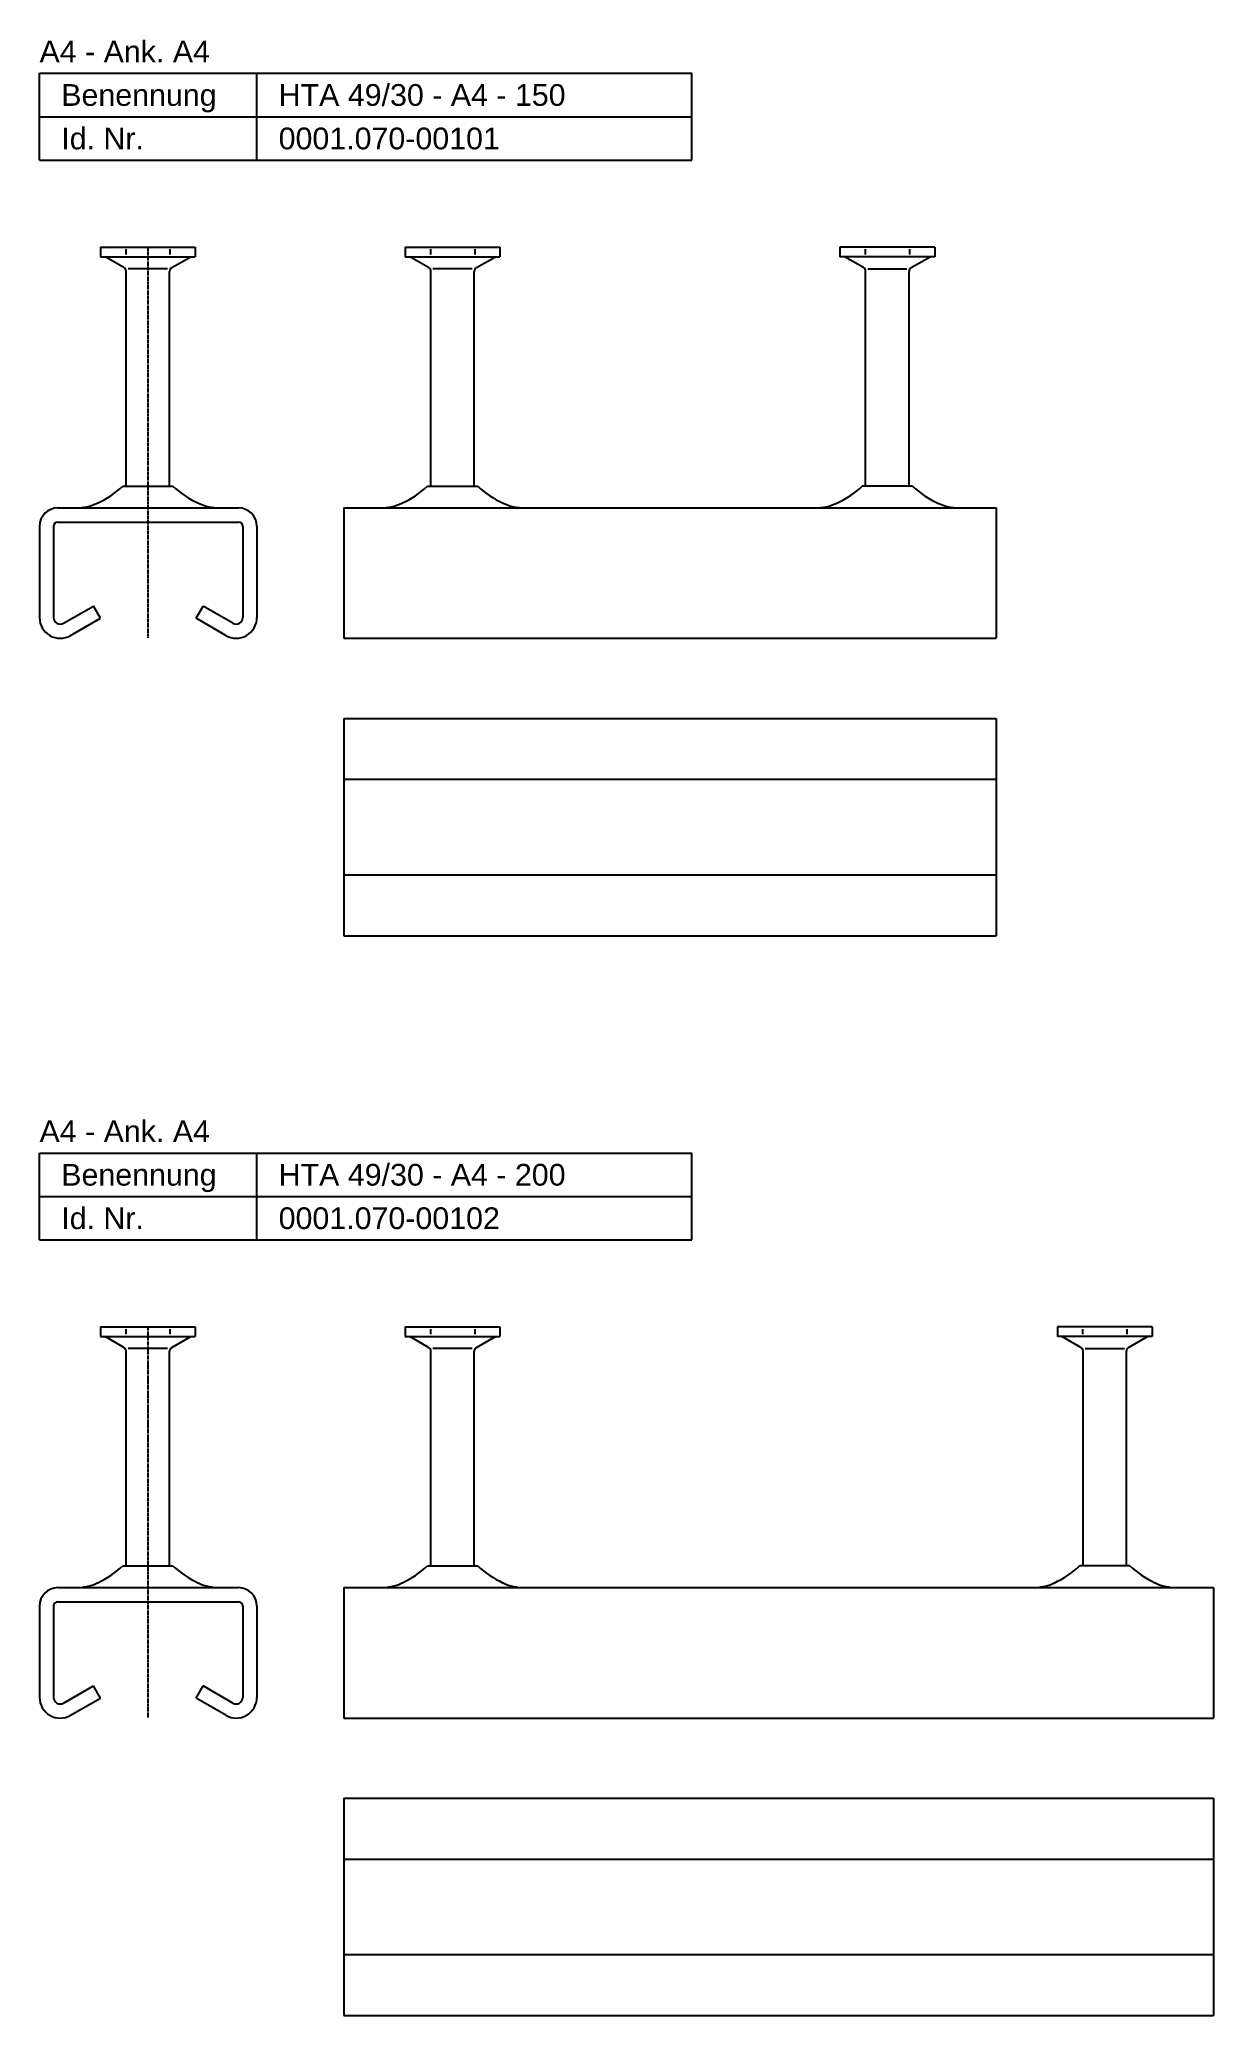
# Model space of a CAD drawing. Header units: millimetres. Extents: x -466 to 5678, y -7065 to 2232.
# Drawn here: x -464.7 to -194.7, y -2130 to -1675.4 of the extents above; entities that cross this region are included whole.
import ezdxf

# ---------------------------------------------------------------- set-up
doc = ezdxf.new("R2010")
doc.units = ezdxf.units.MM
doc.linetypes.add('MITTE2', pattern=[1.125, 0.75, -0.125, 0.125, -0.125])
doc.layers.add('HALFEN', color=2, linetype='CONTINUOUS')
doc.styles.add('ARIAL50', font='ARIAL.TTF', dxfattribs={"height": 5})

msp = doc.modelspace()

# ---------------------------------------------------------------- linework, layer by layer
at = {"layer": 'HALFEN'}
for p, q in [((-464.75, -1703.16), (-464.75, -1683.16)), ((-464.75, -1683.16), (-314.75, -1683.16)), ((-414.75, -1703.16), (-414.75, -1683.16)), ((-314.75, -1703.16), (-314.75, -1683.16)), ((-464.75, -1693.16), (-314.75, -1693.16)), ((-464.75, -1703.16), (-314.75, -1703.16)), ((-450.74, -1723.16), (-428.92, -1723.16)), ((-450.74, -1723.16), (-450.74, -1725.36)), ((-450.74, -1725.36), (-428.92, -1725.36)), ((-445.33, -1727.87), (-449.68, -1725.36)), ((-444.93, -1723.66), (-444.93, -1724.86)), ((-434.74, -1723.66), (-434.74, -1724.86)), ((-434.33, -1727.87), (-429.98, -1725.36)), ((-428.92, -1723.16), (-428.92, -1725.36)), ((-380.65, -1723.16), (-358.84, -1723.16)), ((-380.65, -1723.16), (-380.65, -1725.36)), ((-380.65, -1725.36), (-358.84, -1725.36)), ((-375.25, -1727.87), (-379.59, -1725.36)), ((-374.84, -1723.66), (-374.84, -1724.86)), ((-364.65, -1723.66), (-364.65, -1724.86)), ((-364.25, -1727.87), (-359.9, -1725.36)), ((-358.84, -1723.16), (-358.84, -1725.36)), ((-258.84, -1723.16), (-280.65, -1723.16)), ((-280.65, -1723.16), (-280.65, -1725.36)), ((-258.84, -1725.36), (-280.65, -1725.36)), ((-275.25, -1727.87), (-279.59, -1725.36)), ((-274.84, -1723.66), (-274.84, -1724.86)), ((-264.65, -1723.66), (-264.65, -1724.86)), ((-264.25, -1727.87), (-259.9, -1725.36)), ((-258.84, -1723.16), (-258.84, -1725.36)), ((-444.83, -1778.16), (-444.83, -1728.74)), ((-435.33, -1728.16), (-444.34, -1728.16)), ((-434.83, -1778.16), (-434.83, -1728.74)), ((-374.75, -1778.16), (-374.75, -1728.74)), ((-365.24, -1728.16), (-374.25, -1728.16)), ((-364.75, -1778.16), (-364.75, -1728.74)), ((-274.75, -1778.16), (-274.75, -1728.74)), ((-274.25, -1728.16), (-265.24, -1728.16)), ((-264.75, -1778.16), (-264.75, -1728.74)), ((-445.61, -1778.16), (-434.06, -1778.16)), ((-375.52, -1778.16), (-363.97, -1778.16)), ((-263.97, -1778.16), (-275.52, -1778.16)), ((-460.5, -1783.16), (-419, -1783.16)), ((-460.5, -1786.41), (-419, -1786.41)), ((-394.75, -1783.16), (-244.75, -1783.16)), ((-394.75, -1783.16), (-394.75, -1813.16)), ((-244.75, -1783.16), (-244.75, -1808.41)), ((-464.75, -1787.41), (-464.75, -1808.41)), ((-461.5, -1787.41), (-461.5, -1808.41)), ((-418, -1787.41), (-418, -1808.41)), ((-414.75, -1787.41), (-414.75, -1808.41)), ((-459.25, -1809.71), (-452.37, -1805.74)), ((-457.62, -1812.53), (-450.75, -1808.56)), ((-450.75, -1808.56), (-452.37, -1805.74)), ((-428.75, -1808.56), (-427.12, -1805.74)), ((-421.87, -1812.53), (-428.75, -1808.56)), ((-420.25, -1809.71), (-427.12, -1805.74)), ((-244.75, -1808.41), (-244.75, -1813.16)), ((-394.75, -1813.16), (-244.75, -1813.16)), ((-394.75, -1831.59), (-244.75, -1831.59)), ((-394.75, -1831.59), (-394.75, -1881.59)), ((-244.75, -1831.59), (-244.75, -1881.59)), ((-394.75, -1845.59), (-244.75, -1845.59)), ((-394.75, -1867.59), (-244.75, -1867.59)), ((-394.75, -1881.59), (-244.75, -1881.59)), ((-464.75, -1951.59), (-464.75, -1931.59)), ((-464.75, -1931.59), (-314.75, -1931.59)), ((-414.75, -1951.59), (-414.75, -1931.59)), ((-314.75, -1951.59), (-314.75, -1931.59)), ((-464.75, -1941.59), (-314.75, -1941.59)), ((-464.75, -1951.59), (-314.75, -1951.59)), ((-450.74, -1971.59), (-428.92, -1971.59)), ((-450.74, -1971.59), (-450.74, -1973.79)), ((-444.93, -1972.09), (-444.93, -1973.29)), ((-434.74, -1972.09), (-434.74, -1973.29)), ((-428.92, -1971.59), (-428.92, -1973.79)), ((-380.65, -1971.59), (-358.84, -1971.59)), ((-380.65, -1971.59), (-380.65, -1973.79)), ((-374.84, -1972.09), (-374.84, -1973.29)), ((-364.65, -1972.09), (-364.65, -1973.29)), ((-358.84, -1971.59), (-358.84, -1973.79)), ((-208.84, -1971.59), (-230.65, -1971.59)), ((-230.65, -1971.59), (-230.65, -1973.79)), ((-224.84, -1972.09), (-224.84, -1973.29)), ((-214.65, -1972.09), (-214.65, -1973.29)), ((-208.84, -1971.59), (-208.84, -1973.79)), ((-450.74, -1973.79), (-428.92, -1973.79)), ((-445.33, -1976.31), (-449.68, -1973.79)), ((-444.83, -2026.59), (-444.83, -1977.17)), ((-435.33, -1976.59), (-444.34, -1976.59)), ((-434.83, -2026.59), (-434.83, -1977.17)), ((-434.33, -1976.31), (-429.98, -1973.79)), ((-380.65, -1973.79), (-358.84, -1973.79)), ((-375.25, -1976.31), (-379.59, -1973.79)), ((-374.75, -2026.59), (-374.75, -1977.17)), ((-365.24, -1976.59), (-374.25, -1976.59)), ((-364.75, -2026.59), (-364.75, -1977.17)), ((-364.25, -1976.31), (-359.9, -1973.79)), ((-208.84, -1973.79), (-230.65, -1973.79)), ((-225.25, -1976.31), (-229.59, -1973.79)), ((-224.75, -2026.59), (-224.75, -1977.17)), ((-224.25, -1976.59), (-215.24, -1976.59)), ((-214.75, -2026.59), (-214.75, -1977.17)), ((-214.25, -1976.31), (-209.9, -1973.79)), ((-445.61, -2026.59), (-434.06, -2026.59)), ((-375.52, -2026.59), (-363.97, -2026.59)), ((-213.97, -2026.59), (-225.52, -2026.59)), ((-460.5, -2031.59), (-419, -2031.59)), ((-394.75, -2031.59), (-394.75, -2061.59)), ((-394.75, -2031.59), (-194.75, -2031.59)), ((-194.75, -2031.59), (-194.75, -2056.84)), ((-464.75, -2035.84), (-464.75, -2056.84)), ((-461.5, -2035.84), (-461.5, -2056.84)), ((-460.5, -2034.84), (-419, -2034.84)), ((-418, -2035.84), (-418, -2056.84)), ((-414.75, -2035.84), (-414.75, -2056.84)), ((-459.25, -2058.14), (-452.37, -2054.17)), ((-450.75, -2056.99), (-452.37, -2054.17)), ((-428.75, -2056.99), (-427.12, -2054.17)), ((-420.25, -2058.14), (-427.12, -2054.17)), ((-457.62, -2060.96), (-450.75, -2056.99)), ((-421.87, -2060.96), (-428.75, -2056.99)), ((-194.75, -2056.84), (-194.75, -2061.59)), ((-394.75, -2061.59), (-194.75, -2061.59)), ((-394.75, -2080.03), (-394.75, -2130.03)), ((-394.75, -2080.03), (-194.75, -2080.03)), ((-194.75, -2080.03), (-194.75, -2130.03)), ((-394.75, -2094.03), (-194.75, -2094.03)), ((-394.75, -2116.03), (-194.75, -2116.03)), ((-394.75, -2130.03), (-194.75, -2130.03))]:
    msp.add_line(p, q, dxfattribs=at)
at = {"layer": 'HALFEN', "color": 1, "linetype": 'MITTE2'}
for p, q in [((-439.83, -1723.16), (-439.83, -1813.16)), ((-439.83, -1971.59), (-439.83, -2061.59))]:
    msp.add_line(p, q, dxfattribs=at)
at = {"layer": 'HALFEN'}
for centre, radius, start, end in [((-445.83, -1728.74), 1, 0, 60), ((-433.83, -1728.74), 1, 120, 180), ((-375.75, -1728.74), 1, 0, 60), ((-363.75, -1728.74), 1, 120, 180), ((-275.75, -1728.74), 1, 0, 60), ((-263.75, -1728.74), 1, 120, 180), ((-456.37, -1771.41), 11.75, 270, 294.6836), ((-460.73, -1761.93), 22.19, 294.6836, 312.9728), ((-418.93, -1761.93), 22.19, 227.0272, 245.3164), ((-423.29, -1771.41), 11.75, 245.3164, 270), ((-386.29, -1771.41), 11.75, 270, 294.6836), ((-390.65, -1761.93), 22.19, 294.6836, 312.9728), ((-348.84, -1761.93), 22.19, 227.0272, 245.3164), ((-353.2, -1771.41), 11.75, 245.3164, 270), ((-286.29, -1771.41), 11.75, 270, 294.6836), ((-290.65, -1761.93), 22.19, 294.6836, 312.9728), ((-248.84, -1761.93), 22.19, 227.0272, 245.3164), ((-253.2, -1771.41), 11.75, 245.3164, 270), ((-460.5, -1787.41), 4.25, 90, 180), ((-460.5, -1787.41), 1, 90, 180), ((-419, -1787.41), 4.25, 0, 90), ((-419, -1787.41), 1, 0, 90), ((-460, -1808.41), 4.75, 180, 300), ((-460, -1808.41), 1.5, 180, 300), ((-419.5, -1808.41), 4.75, 240, 0), ((-419.5, -1808.41), 1.5, 240, 0), ((-445.83, -1977.17), 1, 0, 60), ((-433.83, -1977.17), 1, 120, 180), ((-375.75, -1977.17), 1, 0, 60), ((-363.75, -1977.17), 1, 120, 180), ((-225.75, -1977.17), 1, 0, 60), ((-213.75, -1977.17), 1, 120, 180), ((-460.73, -2010.36), 22.19, 294.6836, 312.9728), ((-418.93, -2010.36), 22.19, 227.0272, 245.3164), ((-390.65, -2010.36), 22.19, 294.6836, 312.9728), ((-348.84, -2010.36), 22.19, 227.0272, 245.3164), ((-240.65, -2010.36), 22.19, 294.6836, 312.9728), ((-198.84, -2010.36), 22.19, 227.0272, 245.3164), ((-460.5, -2035.84), 4.25, 90, 180), ((-456.37, -2019.84), 11.75, 270, 294.6836), ((-423.29, -2019.84), 11.75, 245.3164, 270), ((-419, -2035.84), 4.25, 0, 90), ((-386.29, -2019.84), 11.75, 270, 294.6836), ((-353.2, -2019.84), 11.75, 245.3164, 270), ((-236.29, -2019.84), 11.75, 270, 294.6836), ((-203.2, -2019.84), 11.75, 245.3164, 270), ((-460.5, -2035.84), 1, 90, 180), ((-419, -2035.84), 1, 0, 90), ((-460, -2056.84), 4.75, 180, 300), ((-460, -2056.84), 1.5, 180, 300), ((-419.5, -2056.84), 4.75, 240, 0), ((-419.5, -2056.84), 1.5, 240, 0)]:
    msp.add_arc(centre, radius, start, end, dxfattribs=at)

# ---------------------------------------------------------------- texts
at = {"layer": 'HALFEN', "style": 'ARIAL50'}
for s, p in [('A4 - Ank. A4', (-464.75, -1680.66)), ('Benennung', (-459.75, -1690.66)), ('HTA 49/30 - A4 - 150', (-409.75, -1690.66)), ('Id. Nr.', (-459.75, -1700.66)), ('0001.070-00101', (-409.75, -1700.66)), ('A4 - Ank. A4', (-464.75, -1929.09)), ('Benennung', (-459.75, -1939.09)), ('HTA 49/30 - A4 - 200', (-409.75, -1939.09)), ('Id. Nr.', (-459.75, -1949.09)), ('0001.070-00102', (-409.75, -1949.09))]:
    msp.add_text(s, height=5, dxfattribs=at).set_placement(p)

doc.saveas('drawing.dxf')
